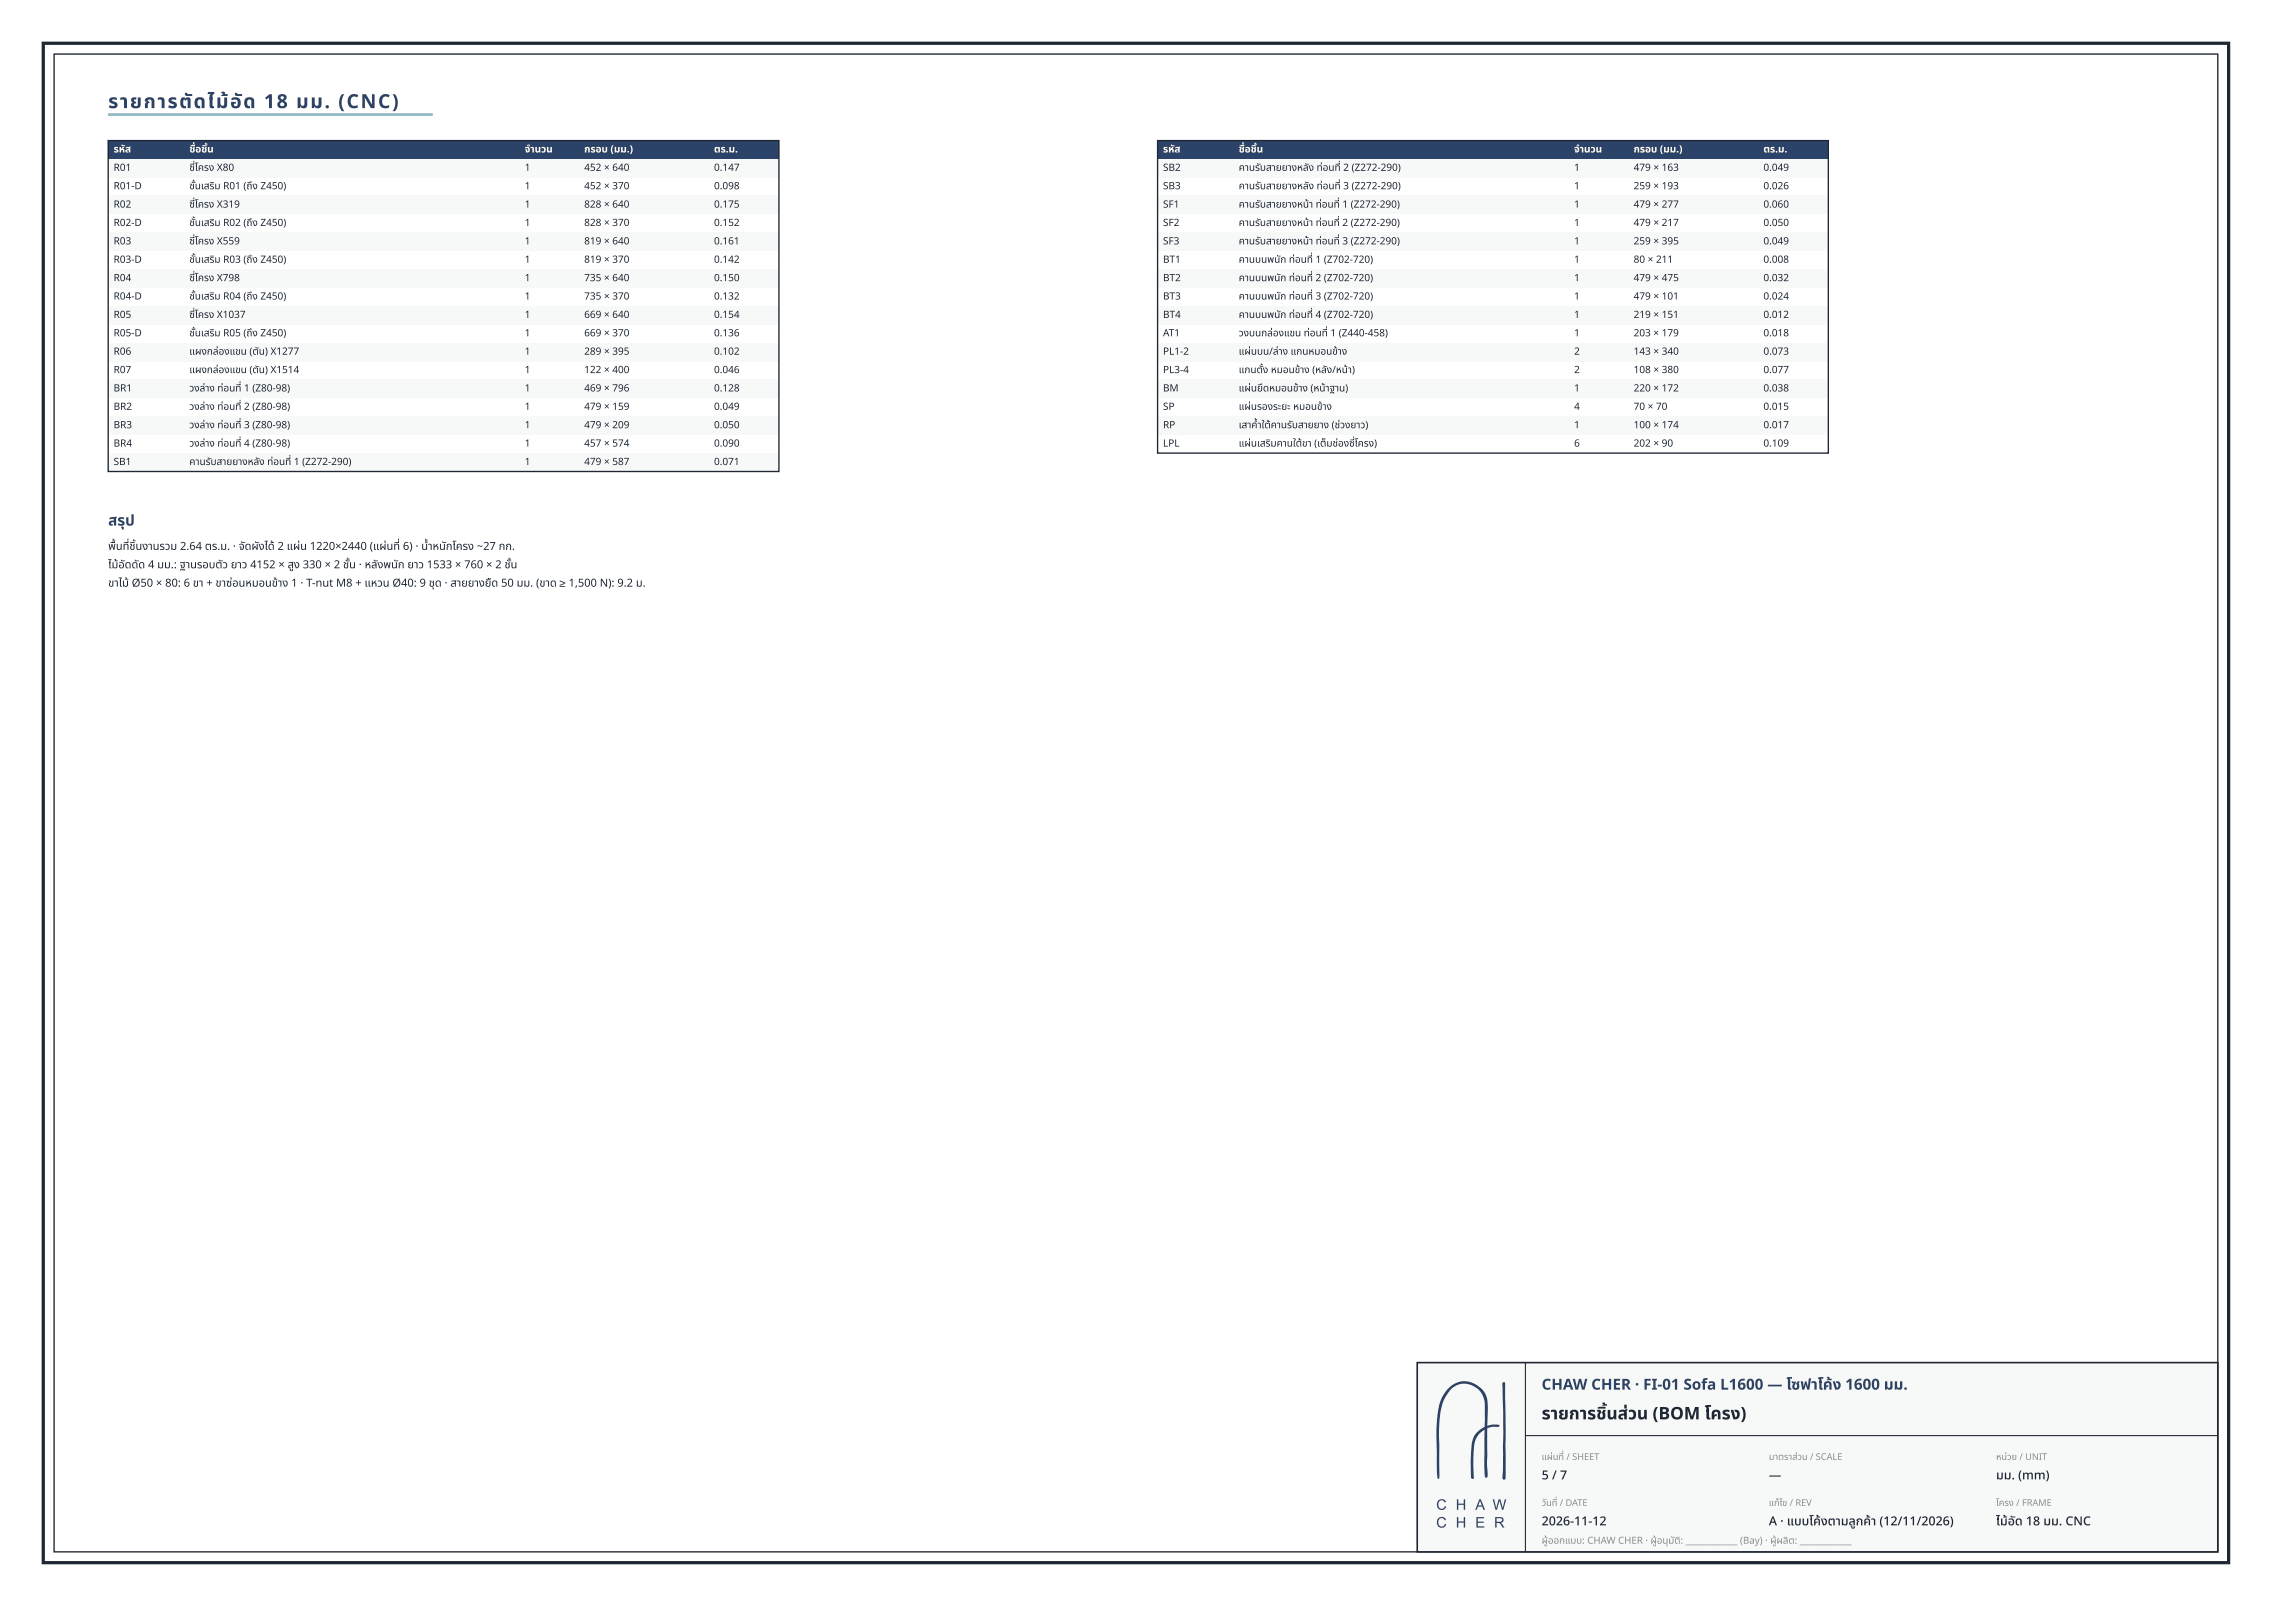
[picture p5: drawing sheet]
<svg xmlns="http://www.w3.org/2000/svg" width="420mm" height="297mm" viewBox="0 0 420 297" stroke-linecap="round" stroke-linejoin="round" font-family="sans-serif">
<defs><g id="words">
<text font-size="3.6" fill="#2b4368" x="20" y="20">รายการตั ดไม้ อั ด 18 มม. (CNC)</text>
<g font-size="3.2" fill="#1e2733">
<text x="285" y="262.5">รายการชิ้ นส่ วน (BOM โครง)</text>
<text x="297.1" y="262.5">ชิ้</text>
<text x="301" y="262.5">ส่</text>
</g>
<g font-size="2.8" fill="#2b4368">
<text x="20" y="97.2">สรุ ป</text>
<text x="285" y="257">CHAW CHER · FI-01 Sofa L1600 — โซฟาโค้ ง 1600 มม.</text>
</g>
<g font-size="2.3" fill="#1e2733">
<text x="285" y="273.6">5 / 7</text>
<text x="327" y="273.6">—</text>
<text x="369" y="273.6">มม. (mm)</text>
<text x="285" y="282.1">2026-11-12</text>
<text x="327" y="282.1">A · แบบโค้ งตามลู กค้ า (12/11/2026)</text>
<text x="343.1" y="282.1">ลู</text>
<text x="369" y="282.1">ไม้ อัม้ อัด 18 มม. CNC</text>
</g>
<g font-size="2" fill="#1e2733">
<text x="20" y="101.7">พื้ นที่ ชิ้ นงานรวม 2.64 ตร.ม. · จั ดผั งได้ 2 แผ่ น 1220×2440 (แผ่ นที่</text>
<text x="21.4" y="101.7">พื้</text>
<text x="25.1" y="101.7">ชิ้</text>
<text x="45.2" y="101.7">จั</text>
<text x="47.8" y="101.7">ผั</text>
<text x="55.5" y="101.7">ผ่</text>
<text x="71.5" y="101.7">ผ่</text>
<text x="74.5" y="101.7">6) · น้ำ</text>
<text x="80" y="101.7">หนั กโครง ~27 กก.</text>
<text x="82.4" y="101.7">นั</text>
<text x="20" y="105.1">ไม้ อัม้ อัดดั ด 4 มม.: ฐานรอบตั ว ยาว 4152 × สู ง 330 × 2 ชั้ น · หลั งพนั ก ยาว 1533 × 760 × 2 ชั้ น</text>
<text x="25.6" y="105.1">ดั</text>
<text x="54.3" y="105.1">สู</text>
<text x="64.6" y="105.1">ชั้</text>
<text x="73.6" y="105.1">นั</text>
<text x="94.4" y="105.1">ชั้</text>
<text x="20" y="108.5">ขาไม้ Ø50 × 80: 6 ขา + ขาซ่ อนหมอนข้ าข้ ง 1 · T-nut M8 + แหวน Ø40: 9 ชุ ด · สายยางยื ด 50 มม. (ขาด ≥ 1,500 N): 9.2 ม.</text>
<text x="43" y="108.5">ซ่</text>
<text x="90.9" y="108.5">ยื</text>
</g>
<g font-size="1.8" fill="#fff">
<text x="21" y="28.2">รหั ส</text>
<text x="35" y="28.2">ชื่ อชิ้ น</text>
<text x="36.2" y="28.2">ชื่</text>
<text x="38.4" y="28.2">ชิ้</text>
<text x="97" y="28.2">จำ</text>
<text x="98.8" y="28.2">นวน</text>
<text x="108" y="28.2">กรอบ (มม.)</text>
<text x="132" y="28.2">ตร.ม.</text>
<text x="215" y="28.2">รหั ส</text>
<text x="229" y="28.2">ชื่ อชิ้ น</text>
<text x="230.1" y="28.2">ชื่</text>
<text x="232.4" y="28.2">ชิ้</text>
<text x="291" y="28.2">จำ</text>
<text x="292.8" y="28.2">นวน</text>
<text x="302" y="28.2">กรอบ (มม.)</text>
<text x="326" y="28.2">ตร.ม.</text>
</g>
<g font-size="1.8" fill="#1e2733">
<text x="21" y="31.6">R01</text>
<text x="21" y="35">R01-D</text>
<text x="35" y="31.6">ซี่ โซี่ครง X80</text>
<text x="35" y="35">ชั้ นเสริ ม R01 (ถึ ง Z450)</text>
<text x="36" y="35">ชั้</text>
<text x="39.7" y="35">ริ</text>
<text x="97" y="31.6">1</text>
<text x="97" y="35">1</text>
<text x="108" y="31.6">452 × 640</text>
<text x="108" y="35">452 × 370</text>
<text x="132" y="31.6">0.147</text>
<text x="132" y="35">0.098</text>
<text x="215" y="31.6">SB2</text>
<text x="215" y="35">SB3</text>
<text x="229" y="31.6">คานรั บสายยางหลั ง ท่ อนที่</text>
<text x="229" y="35">คานรั บสายยางหลั ง ท่ อนที่</text>
<text x="233" y="31.6">รั</text>
<text x="233" y="35">รั</text>
<text x="248.3" y="31.6">2 (Z272-290)</text>
<text x="248.3" y="35">3 (Z272-290)</text>
<text x="291" y="31.6">1</text>
<text x="291" y="35">1</text>
<text x="302" y="31.6">479 × 163</text>
<text x="302" y="35">259 × 193</text>
<text x="326" y="31.6">0.049</text>
<text x="326" y="35">0.026</text>
<text x="21" y="38.4">R02</text>
<text x="21" y="41.8">R02-D</text>
<text x="35" y="38.4">ซี่ โซี่ครง X319</text>
<text x="35" y="41.8">ชั้ นเสริ ม R02 (ถึ ง Z450)</text>
<text x="36" y="41.8">ชั้</text>
<text x="39.7" y="41.8">ริ</text>
<text x="97" y="38.4">1</text>
<text x="97" y="41.8">1</text>
<text x="108" y="38.4">828 × 640</text>
<text x="108" y="41.8">828 × 370</text>
<text x="132" y="38.4">0.175</text>
<text x="132" y="41.8">0.152</text>
<text x="215" y="38.4">SF1</text>
<text x="215" y="41.8">SF2</text>
<text x="229" y="38.4">คานรั บสายยางหน้ าน้ ท่ อนที่</text>
<text x="229" y="41.8">คานรั บสายยางหน้ าน้ ท่ อนที่</text>
<text x="233" y="38.4">รั</text>
<text x="233" y="41.8">รั</text>
<text x="248.2" y="38.4">1 (Z272-290)</text>
<text x="248.2" y="41.8">2 (Z272-290)</text>
<text x="291" y="38.4">1</text>
<text x="291" y="41.8">1</text>
<text x="302" y="38.4">479 × 277</text>
<text x="302" y="41.8">479 × 217</text>
<text x="326" y="38.4">0.060</text>
<text x="326" y="41.8">0.050</text>
<text x="21" y="45.2">R03</text>
<text x="35" y="45.2">ซี่ โซี่ครง X559</text>
<text x="97" y="45.2">1</text>
<text x="108" y="45.2">819 × 640</text>
<text x="132" y="45.2">0.161</text>
<text x="215" y="45.2">SF3</text>
<text x="229" y="45.2">คานรั บสายยางหน้ าน้ ท่ อนที่</text>
<text x="233" y="45.2">รั</text>
<text x="248.2" y="45.2">3 (Z272-290)</text>
<text x="291" y="45.2">1</text>
<text x="302" y="45.2">259 × 395</text>
<text x="326" y="45.2">0.049</text>
<text x="21" y="48.6">R03-D</text>
<text x="21" y="52">R04</text>
<text x="35" y="48.6">ชั้ นเสริ ม R03 (ถึ ง Z450)</text>
<text x="35" y="52">ซี่ โซี่ครง X798</text>
<text x="36" y="48.6">ชั้</text>
<text x="39.7" y="48.6">ริ</text>
<text x="97" y="48.6">1</text>
<text x="97" y="52">1</text>
<text x="108" y="48.6">819 × 370</text>
<text x="108" y="52">735 × 640</text>
<text x="132" y="48.6">0.142</text>
<text x="132" y="52">0.150</text>
<text x="215" y="48.6">BT1</text>
<text x="215" y="52">BT2</text>
<text x="229" y="48.6">คานบนพนั ก ท่ อนที่</text>
<text x="229" y="52">คานบนพนั ก ท่ อนที่</text>
<text x="236.7" y="48.6">นั</text>
<text x="236.7" y="52">นั</text>
<text x="243.2" y="48.6">1 (Z702-720)</text>
<text x="243.2" y="52">2 (Z702-720)</text>
<text x="291" y="48.6">1</text>
<text x="291" y="52">1</text>
<text x="302" y="48.6">80 × 211</text>
<text x="302" y="52">479 × 475</text>
<text x="326" y="48.6">0.008</text>
<text x="326" y="52">0.032</text>
<text x="21" y="55.4">R04-D</text>
<text x="21" y="58.8">R05</text>
<text x="35" y="55.4">ชั้ นเสริ ม R04 (ถึ ง Z450)</text>
<text x="35" y="58.8">ซี่ โซี่ครง X1037</text>
<text x="36" y="55.4">ชั้</text>
<text x="39.7" y="55.4">ริ</text>
<text x="97" y="55.4">1</text>
<text x="97" y="58.8">1</text>
<text x="108" y="55.4">735 × 370</text>
<text x="108" y="58.8">669 × 640</text>
<text x="132" y="55.4">0.132</text>
<text x="132" y="58.8">0.154</text>
<text x="215" y="55.4">BT3</text>
<text x="215" y="58.8">BT4</text>
<text x="229" y="55.4">คานบนพนั ก ท่ อนที่</text>
<text x="229" y="58.8">คานบนพนั ก ท่ อนที่</text>
<text x="236.7" y="55.4">นั</text>
<text x="236.7" y="58.8">นั</text>
<text x="243.2" y="55.4">3 (Z702-720)</text>
<text x="243.2" y="58.8">4 (Z702-720)</text>
<text x="291" y="55.4">1</text>
<text x="291" y="58.8">1</text>
<text x="302" y="55.4">479 × 101</text>
<text x="302" y="58.8">219 × 151</text>
<text x="326" y="55.4">0.024</text>
<text x="326" y="58.8">0.012</text>
<text x="21" y="62.2">R05-D</text>
<text x="21" y="65.6">R06</text>
<text x="35" y="62.2">ชั้ นเสริ ม R05 (ถึ ง Z450)</text>
<text x="35" y="65.6">แผงกล่ องแขน (ตั น) X1277</text>
<text x="36" y="62.2">ชั้</text>
<text x="39.7" y="62.2">ริ</text>
<text x="97" y="62.2">1</text>
<text x="97" y="65.6">1</text>
<text x="108" y="62.2">669 × 370</text>
<text x="108" y="65.6">289 × 395</text>
<text x="132" y="62.2">0.136</text>
<text x="132" y="65.6">0.102</text>
<text x="215" y="62.2">AT1</text>
<text x="215" y="65.6">PL1-2</text>
<text x="229" y="62.2">วงบนกล่ องแขน ท่ อนที่</text>
<text x="229" y="65.6">แผ่ นบน/ล่ าง แกนหมอนข้ าข้ ง</text>
<text x="231.2" y="65.6">ผ่</text>
<text x="245.9" y="62.2">1 (Z440-458)</text>
<text x="291" y="62.2">1</text>
<text x="291" y="65.6">2</text>
<text x="302" y="62.2">203 × 179</text>
<text x="302" y="65.6">143 × 340</text>
<text x="326" y="62.2">0.018</text>
<text x="326" y="65.6">0.073</text>
<text x="21" y="69">R07</text>
<text x="35" y="69">แผงกล่ องแขน (ตั น) X1514</text>
<text x="97" y="69">1</text>
<text x="108" y="69">122 × 400</text>
<text x="132" y="69">0.046</text>
<text x="215" y="69">PL3-4</text>
<text x="229" y="69">แกนตั้ ง หมอนข้ าข้ ง (หลั ง/หน้ าน้ )</text>
<text x="233.5" y="69.1">ตั้</text>
<text x="291" y="69">2</text>
<text x="302" y="69">108 × 380</text>
<text x="326" y="69">0.077</text>
<text x="21" y="72.4">BR1</text>
<text x="21" y="75.8">BR2</text>
<text x="35" y="72.4">วงล่ าง ท่ อนที่</text>
<text x="35" y="75.8">วงล่ าง ท่ อนที่</text>
<text x="45.1" y="72.4">1 (Z80-98)</text>
<text x="45.1" y="75.8">2 (Z80-98)</text>
<text x="97" y="72.4">1</text>
<text x="97" y="75.8">1</text>
<text x="108" y="72.4">469 × 796</text>
<text x="108" y="75.8">479 × 159</text>
<text x="132" y="72.4">0.128</text>
<text x="132" y="75.8">0.049</text>
<text x="215" y="72.4">BM</text>
<text x="215" y="75.8">SP</text>
<text x="229" y="72.4">แผ่ นยึ ดหมอนข้ าข้ ง (หน้ าน้ ฐาน)</text>
<text x="229" y="75.8">แผ่ นรองระยะ หมอนข้ าข้ ง</text>
<text x="231.2" y="72.4">ผ่</text>
<text x="231.2" y="75.8">ผ่</text>
<text x="233.5" y="72.4">ยึ</text>
<text x="291" y="72.4">1</text>
<text x="291" y="75.8">4</text>
<text x="302" y="72.4">220 × 172</text>
<text x="302" y="75.8">70 × 70</text>
<text x="326" y="72.4">0.038</text>
<text x="326" y="75.8">0.015</text>
<text x="21" y="79.2">BR3</text>
<text x="21" y="82.6">BR4</text>
<text x="35" y="79.2">วงล่ าง ท่ อนที่</text>
<text x="35" y="82.6">วงล่ าง ท่ อนที่</text>
<text x="45.1" y="79.2">3 (Z80-98)</text>
<text x="45.1" y="82.6">4 (Z80-98)</text>
<text x="97" y="79.2">1</text>
<text x="97" y="82.6">1</text>
<text x="108" y="79.2">479 × 209</text>
<text x="108" y="82.6">457 × 574</text>
<text x="132" y="79.2">0.050</text>
<text x="132" y="82.6">0.090</text>
<text x="215" y="79.2">RP</text>
<text x="215" y="82.6">LPL</text>
<text x="229" y="79.2">เสาค้ำ</text>
<text x="229" y="82.6">แผ่ นเสริ มคานใต้ ขา (เต็ มช่ องซี่ โซี่ครง)</text>
<text x="231.2" y="82.6">ผ่</text>
<text x="233.2" y="79.2">ใต้ คานรั บสายยาง (ช่ วงยาว)</text>
<text x="235" y="82.6">ริ</text>
<text x="238.9" y="79.2">รั</text>
<text x="247.4" y="82.6">ช่</text>
<text x="247.8" y="79.2">ช่</text>
<text x="291" y="79.2">1</text>
<text x="291" y="82.6">6</text>
<text x="302" y="79.2">100 × 174</text>
<text x="302" y="82.6">202 × 90</text>
<text x="326" y="79.2">0.017</text>
<text x="326" y="82.6">0.109</text>
<text x="21" y="86">SB1</text>
<text x="35" y="86">คานรั บสายยางหลั ง ท่ อนที่</text>
<text x="39" y="86">รั</text>
<text x="54.3" y="86">1 (Z272-290)</text>
<text x="97" y="86">1</text>
<text x="108" y="86">479 × 587</text>
<text x="132" y="86">0.071</text>
</g>
<g font-size="1.8" fill="#958c7b">
<text x="285" y="285.5">ผู้ ออกแบบ: CHAW CHER · ผู้ อนุ มันุ ติมั ติ: ____________ (Bay) · ผู้ ผลิ ต: ____________</text>
<text x="286.2" y="285.5">ผู้</text>
<text x="306.3" y="285.5">ผู้</text>
<text x="328.4" y="285.5">ผู้</text>
</g>
<g font-size="1.7" fill="#958c7b">
<text x="285" y="270">แผ่ นที่</text>
<text x="287.1" y="270">ผ่</text>
<text x="289.6" y="270">/ SHEET</text>
<text x="327" y="270">มาตราส่ วน / SCALE</text>
<text x="332.3" y="270">ส่</text>
<text x="369" y="270">หน่ วย / UNIT</text>
<text x="371" y="270">น่</text>
<text x="285" y="278.5">วั นที่</text>
<text x="285.9" y="278.5">วั</text>
<text x="288.3" y="278.5">/ DATE</text>
<text x="327" y="278.5">แก้ ไข / REV</text>
<text x="369" y="278.5">โครง / FRAME</text>
</g>
</g></defs>
<path d="M8 8h404v281h-404z" fill="none" stroke="#1e2733" stroke-width=".6"/>
<path d="M10 10h400v277h-400z" fill="none" stroke="#1e2733" stroke-width=".25"/>
<path d="M262 252h148v35h-148z" fill="#f7f8f8"/>
<path d="M262 252h148v35h-148z" fill="none" stroke="#1e2733" stroke-width=".3"/>
<g fill="#2b4368">
<path d="M267.9 256.7a4.2 4.2 0 0 1 4.4-.9 4.2 4.2 0 0 1 2.7 3.7l-.1 4.2a3.3 3.3 0 0 1 2.3-.1v.1a.97 .97 0 0 1-1 .2l-1.3 .3v6.4l.1 2v.5l-.2 .2-.3-.1-.1-1v-7.8a4.2 4.2 0 0 0-2 4.1v4.3a.51 .51 0 0 1-.1 .7l-.3-.1-.1-.3v-4.2a5.5 5.5 0 0 1 1.2-4.1l.9-.7a.49 .49 0 0 0 .5-.7v-2.8a3.9 3.9 0 0 0-1.7-4 3.9 3.9 0 0 0-4.4 .1l-.2 .3a8.9 8.9 0 0 0-2.1 6.1v9.8v.5l-.2 .1-.1-.1-.2-1.2-.1-7.2 .4-4.3a7.1 7.1 0 0 1 2-4z"/>
<path d="M277.8 255.7l.1-.1a.34 .34 0 0 1 .4 .2 .34 .34 0 0 1 0 .4v16.6a.57 .57 0 0 1-.3 .8 .48 .48 0 0 1-.2-.7l.1-8-.2-8.9z"/>
<path d="M265.9 277.5l.4-.2a.79 .79 0 0 1 1 .5l-.2 .1a.65 .65 0 0 0-.9-.3 .65 .65 0 0 0-.3 .9 .59 .59 0 0 0 .6 .5 .59 .59 0 0 0 .6-.5l.3 .1a.91 .91 0 0 1-1.3 .6 .91 .91 0 0 1-.4-1.3z"/>
<path d="M269.3 277.3h.3v.8h1v-.8h.3v1.9h-.3v-.9h-1v.9h-.3z"/>
<path d="M276 277.3h.2l.4 1.6 .5-1.6h.3l.4 1.6 .4-1.6h.3l-.6 1.9h-.2l-.5-1.7-.5 1.7h-.2z"/>
<path d="M265.9 280.8l.4-.2a.79 .79 0 0 1 1 .5l-.2 .1a.65 .65 0 0 0-.9-.3 .65 .65 0 0 0-.3 .9 .59 .59 0 0 0 .6 .5 .59 .59 0 0 0 .6-.5l.3 .1a.91 .91 0 0 1-1.3 .6 .91 .91 0 0 1-.4-1.3z"/>
<path d="M269.3 280.6h.3v.8h1v-.8h.3v1.9h-.3v-.9h-1v.9h-.3z"/>
<path d="M272.9 280.6h1.4v.2h-1.1v.6h1.1v.2h-1.1v.7h1.2v.2h-1.5z"/>
<path d="M273.6 277.5l-.3 .9h.6zM273.5 277.3h.2l.8 1.9h-.2l-.3-.6h-.8l-.2 .6h-.3z"/>
<path d="M276.7 280.8v.6l.9-.1 .1-.4-.2-.1zM276.4 280.6h.9a.54 .54 0 0 1 .7 .4 .54 .54 0 0 1-.6 .6l.7 .9h-.3l-.5-.7-.3-.1h-.3v.8h-.3z"/>
</g>
<path d="M282 252v35M282 265.5h128" fill="none" stroke="#1e2733" stroke-width=".2"/>
<path d="M20 21.2h60" fill="none" stroke="#83b7bf" stroke-width=".5"/>
<path d="M20 26h124v3.4h-124z" fill="#2b4368"/>
<g fill="#f7f8f8">
<path d="M20 29.4h124v3.4h-124z"/>
<path d="M20 36.2h124v3.4h-124z"/>
<path d="M20 43h124v3.4h-124z"/>
<path d="M20 49.8h124v3.4h-124z"/>
<path d="M20 56.6h124v3.4h-124z"/>
<path d="M20 63.4h124v3.4h-124z"/>
<path d="M20 70.2h124v3.4h-124z"/>
<path d="M20 77h124v3.4h-124z"/>
<path d="M20 83.8h124v3.4h-124z"/>
</g>
<path d="M20 26h124v61.2h-124z" fill="none" stroke="#1e2733" stroke-width=".25"/>
<path d="M214 26h124v3.4h-124z" fill="#2b4368"/>
<g fill="#f7f8f8">
<path d="M214 29.4h124v3.4h-124z"/>
<path d="M214 36.2h124v3.4h-124z"/>
<path d="M214 43h124v3.4h-124z"/>
<path d="M214 49.8h124v3.4h-124z"/>
<path d="M214 56.6h124v3.4h-124z"/>
<path d="M214 63.4h124v3.4h-124z"/>
<path d="M214 70.2h124v3.4h-124z"/>
<path d="M214 77h124v3.4h-124z"/>
</g>
<path d="M214 26h124v57.8h-124z" fill="none" stroke="#1e2733" stroke-width=".25"/>
<use href="#words"/>
</svg>
